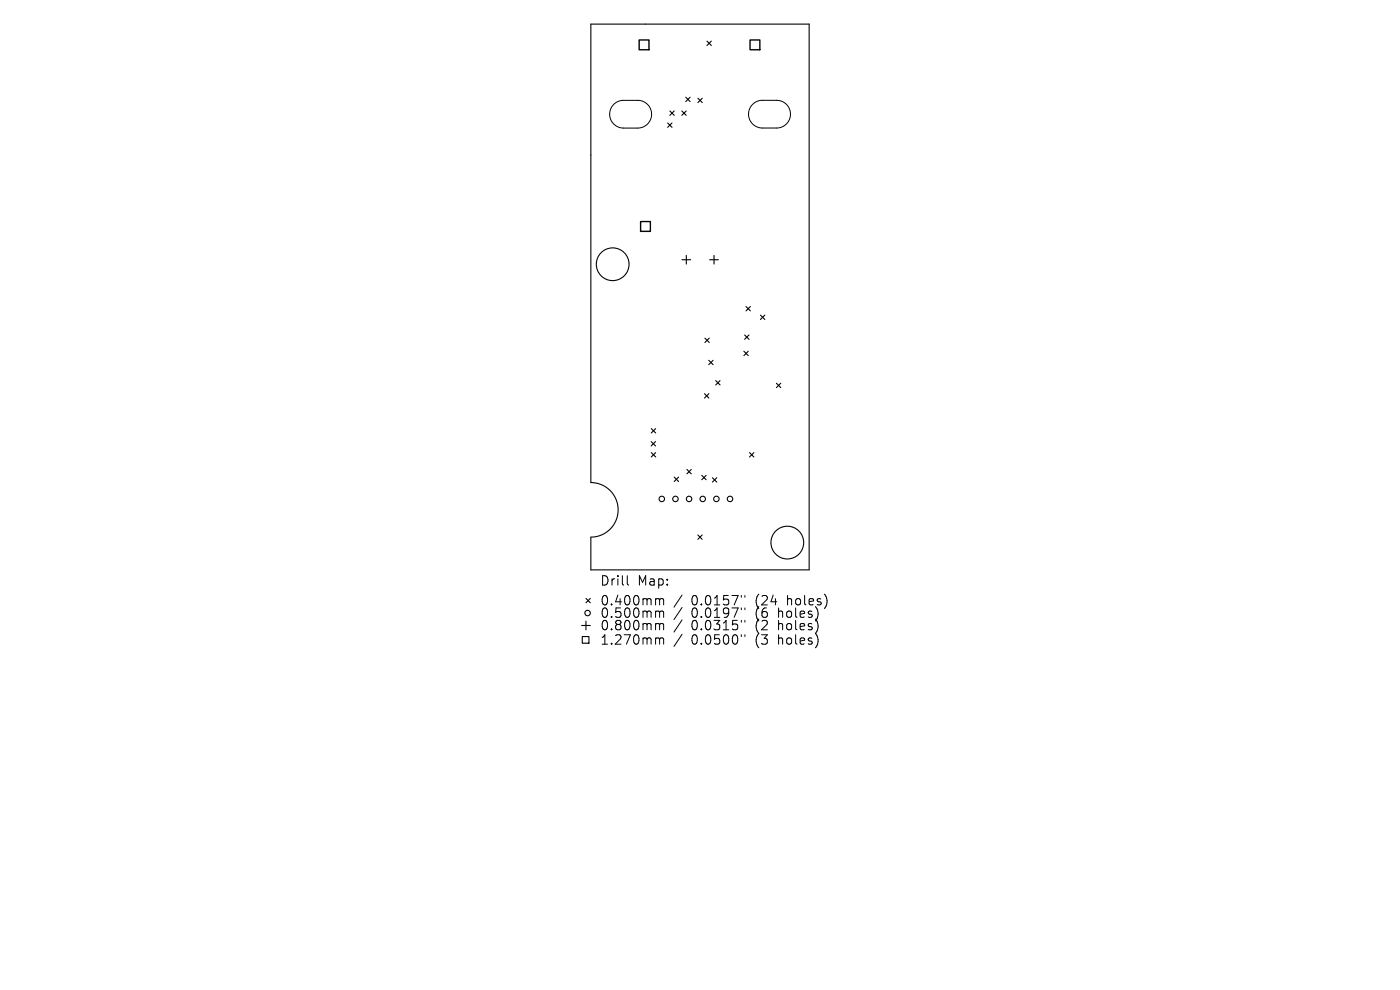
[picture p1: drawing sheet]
<svg xmlns="http://www.w3.org/2000/svg" width="297mm" height="210mm" viewBox="0 0 297 210" stroke-linecap="round" stroke-linejoin="round" font-family="sans-serif">
<defs><g id="words">
<g font-size="2.8">
<text x="127.2" y="124.5">Drill</text>
<text x="135.2" y="124.5">Map:</text>
<text x="127.2" y="128.7">0.400mm</text>
<text x="127.2" y="131.3">0.500mm</text>
<text x="146.7" y="128.7">0.0157&quot;</text>
<text x="146.7" y="131.3">0.0197&quot;</text>
<text x="160.4" y="128.7">(24</text>
<text x="160.4" y="131.3">(6</text>
<text x="165.4" y="131.3">holes)</text>
<text x="167.3" y="128.7">holes)</text>
<text x="127.2" y="134">0.800mm</text>
<text x="127.2" y="137">1.270mm</text>
<text x="146.7" y="134">0.0315&quot;</text>
<text x="146.7" y="137">0.0500&quot;</text>
<text x="160.4" y="134">(2</text>
<text x="160.4" y="137">(3</text>
<text x="165.4" y="134">holes)</text>
<text x="165.4" y="137">holes)</text>
</g>
</g></defs>
<g fill="none" stroke="#000" stroke-width=".23">
<path d="M125.3 5.1h46.4v115.8h-46.4v-7a5.8 5.8 0 0 0 5.8-5.7 5.8 5.8 0 0 0-5.8-5.8zM150 8.7l.9 .9M150.9 8.7l-.9 .9M141.6 26.1l1 .9M142.1 23.5l.9 1M142.6 26.1l-1 .9M143 23.5l-.9 1M144.7 23.5l.9 1M145.5 20.6l.9 1M145.6 23.5l-.9 1M146.4 20.6l-.9 1M148.1 20.8l.9 1"/>
<path d="M149 20.8l-.9 1M144.7 55.1h1.8M145.6 54.2v1.8M150.6 55.1h1.8M151.5 54.2v1.8M149.5 71.7l1 1M150.4 76.4l.9 1M150.5 71.7l-1 1M151.3 76.4l-.9 1M157.8 74.5l.9 .9M158 71.1l.9 .9M158.3 65l.9 1"/>
<path d="M158.7 74.5l-.9 .9M158.9 71.1l-.9 .9M159.2 65l-.9 1M161.3 66.8l1 1M162.3 66.8l-1 1M138.1 93.7l1 .9M138.2 90.9l.9 .9M138.2 96l.9 .9M139.1 93.7l-1 .9M139.1 90.9l-.9 .9M139.1 96l-.9 .9M145.7 99.6l.9 .9"/>
<path d="M146.6 99.6l-.9 .9M149.5 83.5l.9 .9M150.4 83.5l-.9 .9M151.8 80.7l1 1M152.8 80.7l-1 1M159 96l.9 .9M159.9 96l-.9 .9M164.7 81.3l.9 .9M165.6 81.3l-.9 .9M143 101.2l1 .9M144 101.2l-1 .9M148 113.5l1 .9"/>
<path d="M148.9 100.8l.9 1M149 113.5l-1 .9M149.8 100.8l-.9 1M151.1 101.3l1 1M152.1 101.3l-1 1M123.4 132.7h1.8M123.5 135h1.4v1.4h-1.4zM124.3 126.9l.9 1M124.3 131.8v1.8M125.2 126.9l-.9 1"/>
<circle cx="130" cy="56.1" r="3.5"/>
<circle cx="140.4" cy="105.8" r=".58"/>
<circle cx="143.3" cy="105.8" r=".58"/>
<circle cx="146.2" cy="105.8" r=".58"/>
<circle cx="149.1" cy="105.8" r=".58"/>
<circle cx="152" cy="105.8" r=".58"/>
<circle cx="154.9" cy="105.8" r=".58"/>
<circle cx="167" cy="115.1" r="3.5"/>
<circle cx="124.7" cy="130" r=".58"/>
</g>
<g fill="none" stroke="#000" stroke-width=".21">
<path d="M130.2 22.1a2.94 2.94 0 0 1 2.1-.8h2.9a2.94 2.94 0 0 1 3 2.9 2.94 2.94 0 0 1-3 3h-2.9a2.94 2.94 0 0 1-2.7-1.8 2.94 2.94 0 0 1 .6-3.3zM159.7 22.1a2.94 2.94 0 0 1 2.1-.8h2.9a2.94 2.94 0 0 1 3 2.9 2.94 2.94 0 0 1-3 3h-2.9a2.94 2.94 0 0 1-2.8-1.9 2.94 2.94 0 0 1 .7-3.2zM133.1 122.1v1.7l.3 .3M139.4 127h.2l.3 .3M139.4 129.6h.2l.3 .3M139.4 132.3h.2l.3 .3M139.4 135.3h.2l.3 .3M139.9 127.3l.3-.3 .5 .1 .1 1.2M139.9 127.3v1M139.9 129.9v1.1M139.9 132.6v1M139.9 135.6v1.1"/>
<path d="M139.9 129.9l.3-.3 .5 .1 .1 1.3M139.9 132.6l.3-.3 .5 .1 .1 1.2M139.9 135.6l.3-.3 .5 .1 .1 1.3M144.7 126.2l-1.7 2.6M144.7 128.9l-1.7 2.5M144.7 131.5l-1.7 2.6M144.7 134.6l-1.7 2.5M157.3 126.3v.4M157.3 129v.3M157.3 131.6v.4M157.3 134.7v.3M158 126.3v.4"/>
<path d="M158 129v.3M158 131.6v.4M158 134.7v.3"/>
</g>
<path d="M135.6 8.5h2.1v2.1h-2.1zM159.1 8.5h2.1v2.1h-2.1zM135.9 47h2.1v2.1h-2.1z" fill="none" stroke="#000" stroke-width=".29"/>
<use href="#words"/>
</svg>
